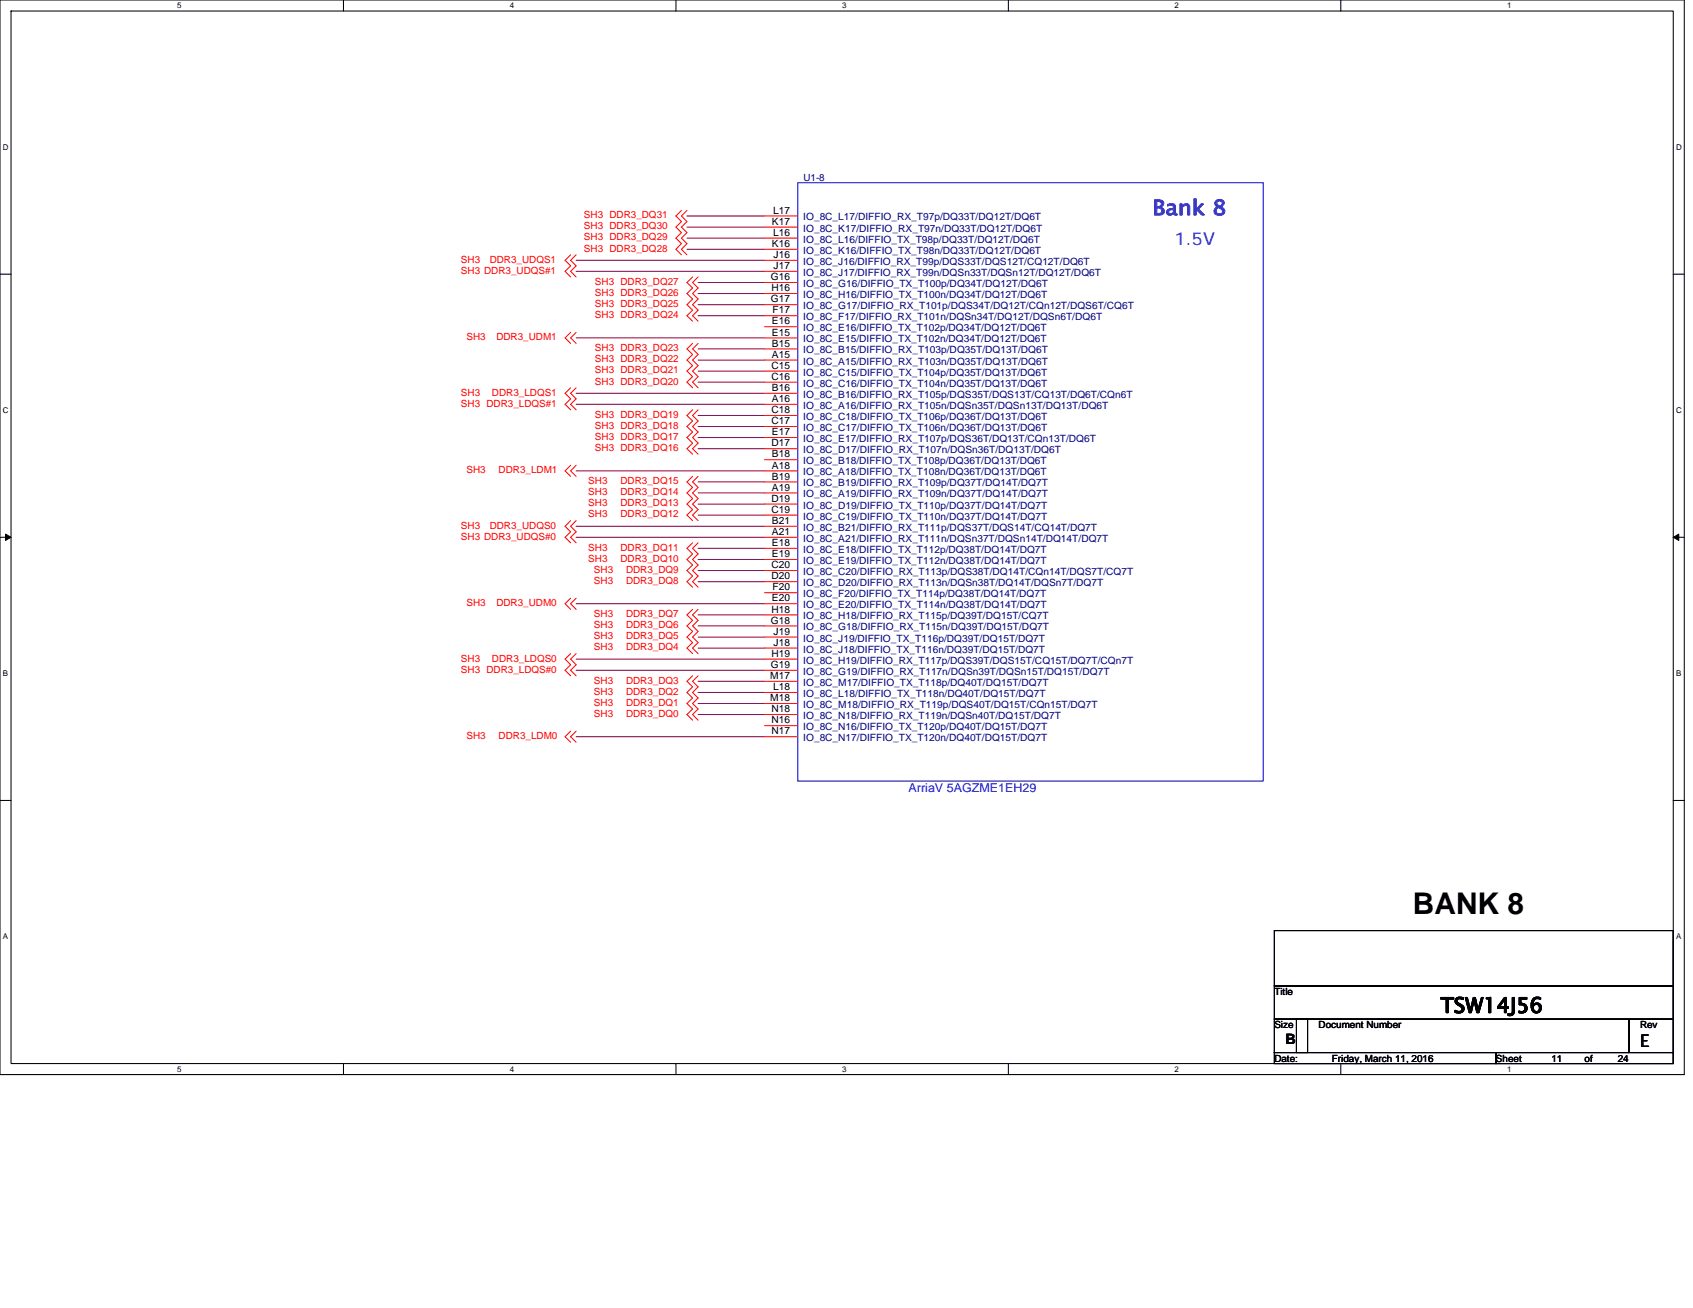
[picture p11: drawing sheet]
<svg xmlns="http://www.w3.org/2000/svg" width="279mm" height="216mm" viewBox="0 0 279 216" stroke-linecap="round" stroke-linejoin="round" font-family="sans-serif">
<defs><g id="words">
<text font-size="4.9" x="233.2" y="150.9">BANK 8</text>
<text font-size="3.5" fill="#00f" x="190.2" y="35.5">Bank 8</text>
<text font-size="3.5" x="237.7" y="167.2">TSW14J56</text>
<text font-size="2.9" fill="#00f" x="193.8" y="40.4">1.5V</text>
<text font-size="2.9" x="270.7" y="172.8">E</text>
<text font-size="2.4" x="212.1" y="172.3">B</text>
<text font-size="2" fill="#00f" x="149.9" y="130.7">ArriaV 5AGZME1EH29</text>
<g font-size="1.7">
<text x="127.6" y="35.3">L17</text>
<text x="127.4" y="37.1">K17</text>
<text x="127.4" y="40.8">K16</text>
<text x="127.6" y="38.9">L16</text>
<text x="127.2" y="46.2">G16</text>
<text x="127.7" y="42.6">J16</text>
<text x="127.7" y="44.4">J17</text>
<text x="127.2" y="49.9">G17</text>
<text x="127.3" y="48.1">H16</text>
<text x="127.4" y="53.6">E16</text>
<text x="127.5" y="51.7">F17</text>
<text x="127.4" y="55.4">E15</text>
<text x="127.4" y="59.1">A15</text>
<text x="127.4" y="57.2">B15</text>
<text x="127.3" y="60.9">C15</text>
<text x="127.3" y="62.7">C16</text>
<text x="127.4" y="64.5">B16</text>
<text x="127.3" y="70">C17</text>
<text x="127.3" y="68.2">C18</text>
<text x="127.4" y="66.4">A16</text>
<text x="127.4" y="71.8">E17</text>
<text x="127.3" y="73.7">D17</text>
<text x="127.4" y="75.5">B18</text>
<text x="127.4" y="77.3">A18</text>
<text x="127.3" y="82.8">D19</text>
<text x="127.4" y="81">A19</text>
<text x="127.4" y="79.2">B19</text>
<text x="127.3" y="84.6">C19</text>
<text x="127.4" y="86.5">B21</text>
<text x="127.4" y="88.3">A21</text>
<text x="127.3" y="93.8">C20</text>
<text x="127.3" y="95.6">D20</text>
<text x="127.4" y="92">E19</text>
<text x="127.4" y="90.1">E18</text>
<text x="127.3" y="101.1">H18</text>
<text x="127.4" y="99.3">E20</text>
<text x="127.5" y="97.5">F20</text>
<text x="127.2" y="102.9">G18</text>
<text x="127.7" y="104.8">J19</text>
<text x="127.7" y="106.6">J18</text>
<text x="127.1" y="112.1">M17</text>
<text x="127.2" y="110.3">G19</text>
<text x="127.3" y="108.4">H19</text>
<text x="127.6" y="113.9">L18</text>
<text x="127.1" y="115.7">M18</text>
<text x="127.3" y="117.6">N18</text>
<text x="127.3" y="119.4">N16</text>
<text x="127.3" y="121.2">N17</text>
</g>
<g font-size="1.7" fill="#000080">
<text x="132.6" y="38.2">IO_8C_K17/DIFFIO_RX_T97n/DQ33T/DQ12T/DQ6T</text>
<text x="132.6" y="36.4">IO_8C_L17/DIFFIO_RX_T97p/DQ33T/DQ12T/DQ6T</text>
<text x="132.6" y="40">IO_8C_L16/DIFFIO_TX_T98p/DQ33T/DQ12T/DQ6T</text>
<text x="132.6" y="41.9">IO_8C_K16/DIFFIO_TX_T98n/DQ33T/DQ12T/DQ6T</text>
<text x="132.6" y="43.7">IO_8C_J16/DIFFIO_RX_T99p/DQS33T/DQS12T/CQ12T/DQ6T</text>
<text x="132.6" y="45.5">IO_8C_J17/DIFFIO_RX_T99n/DQSn33T/DQSn12T/DQ12T/DQ6T</text>
<text x="132.6" y="47.4">IO_8C_G16/DIFFIO_TX_T100p/DQ34T/DQ12T/DQ6T</text>
<text x="132.6" y="49.2">IO_8C_H16/DIFFIO_TX_T100n/DQ34T/DQ12T/DQ6T</text>
<text x="132.6" y="52.9">IO_8C_F17/DIFFIO_RX_T101n/DQSn34T/DQ12T/DQSn6T/DQ6T</text>
<text x="132.6" y="51">IO_8C_G17/DIFFIO_RX_T101p/DQS34T/DQ12T/CQn12T/DQS6T/CQ6T</text>
<text x="132.6" y="54.7">IO_8C_E16/DIFFIO_TX_T102p/DQ34T/DQ12T/DQ6T</text>
<text x="132.6" y="56.5">IO_8C_E15/DIFFIO_TX_T102n/DQ34T/DQ12T/DQ6T</text>
<text x="132.6" y="58.3">IO_8C_B15/DIFFIO_RX_T103p/DQ35T/DQ13T/DQ6T</text>
<text x="132.6" y="60.2">IO_8C_A15/DIFFIO_RX_T103n/DQ35T/DQ13T/DQ6T</text>
<text x="132.6" y="62">IO_8C_C15/DIFFIO_TX_T104p/DQ35T/DQ13T/DQ6T</text>
<text x="132.6" y="65.7">IO_8C_B16/DIFFIO_RX_T105p/DQS35T/DQS13T/CQ13T/DQ6T/CQn6T</text>
<text x="132.6" y="63.8">IO_8C_C16/DIFFIO_TX_T104n/DQ35T/DQ13T/DQ6T</text>
<text x="132.6" y="71.1">IO_8C_C17/DIFFIO_TX_T106n/DQ36T/DQ13T/DQ6T</text>
<text x="132.6" y="69.3">IO_8C_C18/DIFFIO_TX_T106p/DQ36T/DQ13T/DQ6T</text>
<text x="132.6" y="67.5">IO_8C_A16/DIFFIO_RX_T105n/DQSn35T/DQSn13T/DQ13T/DQ6T</text>
<text x="132.6" y="74.8">IO_8C_D17/DIFFIO_RX_T107n/DQSn36T/DQ13T/DQ6T</text>
<text x="132.6" y="76.6">IO_8C_B18/DIFFIO_TX_T108p/DQ36T/DQ13T/DQ6T</text>
<text x="132.6" y="73">IO_8C_E17/DIFFIO_RX_T107p/DQS36T/DQ13T/CQn13T/DQ6T</text>
<text x="132.6" y="82.1">IO_8C_A19/DIFFIO_RX_T109n/DQ37T/DQ14T/DQ7T</text>
<text x="132.6" y="83.9">IO_8C_D19/DIFFIO_TX_T110p/DQ37T/DQ14T/DQ7T</text>
<text x="132.6" y="80.3">IO_8C_B19/DIFFIO_RX_T109p/DQ37T/DQ14T/DQ7T</text>
<text x="132.6" y="78.5">IO_8C_A18/DIFFIO_TX_T108n/DQ36T/DQ13T/DQ6T</text>
<text x="132.6" y="87.6">IO_8C_B21/DIFFIO_RX_T111p/DQS37T/DQS14T/CQ14T/DQ7T</text>
<text x="132.6" y="85.8">IO_8C_C19/DIFFIO_TX_T110n/DQ37T/DQ14T/DQ7T</text>
<text x="132.6" y="89.4">IO_8C_A21/DIFFIO_RX_T111n/DQSn37T/DQSn14T/DQ14T/DQ7T</text>
<text x="132.6" y="94.9">IO_8C_C20/DIFFIO_RX_T113p/DQS38T/DQ14T/CQn14T/DQS7T/CQ7T</text>
<text x="132.6" y="93.1">IO_8C_E19/DIFFIO_TX_T112n/DQ38T/DQ14T/DQ7T</text>
<text x="132.6" y="91.2">IO_8C_E18/DIFFIO_TX_T112p/DQ38T/DQ14T/DQ7T</text>
<text x="132.6" y="98.6">IO_8C_F20/DIFFIO_TX_T114p/DQ38T/DQ14T/DQ7T</text>
<text x="132.6" y="100.4">IO_8C_E20/DIFFIO_TX_T114n/DQ38T/DQ14T/DQ7T</text>
<text x="132.6" y="96.8">IO_8C_D20/DIFFIO_RX_T113n/DQSn38T/DQ14T/DQSn7T/DQ7T</text>
<text x="132.6" y="105.9">IO_8C_J19/DIFFIO_TX_T116p/DQ39T/DQ15T/DQ7T</text>
<text x="132.6" y="104.1">IO_8C_G18/DIFFIO_RX_T115n/DQ39T/DQ15T/DQ7T</text>
<text x="132.6" y="102.2">IO_8C_H18/DIFFIO_RX_T115p/DQ39T/DQ15T/CQ7T</text>
<text x="132.6" y="107.7">IO_8C_J18/DIFFIO_TX_T116n/DQ39T/DQ15T/DQ7T</text>
<text x="132.6" y="113.2">IO_8C_M17/DIFFIO_TX_T118p/DQ40T/DQ15T/DQ7T</text>
<text x="132.6" y="111.4">IO_8C_G19/DIFFIO_RX_T117n/DQSn39T/DQSn15T/DQ15T/DQ7T</text>
<text x="132.6" y="109.5">IO_8C_H19/DIFFIO_RX_T117p/DQS39T/DQS15T/CQ15T/DQ7T/CQn7T</text>
<text x="132.6" y="115">IO_8C_L18/DIFFIO_TX_T118n/DQ40T/DQ15T/DQ7T</text>
<text x="132.6" y="118.7">IO_8C_N18/DIFFIO_RX_T119n/DQSn40T/DQ15T/DQ7T</text>
<text x="132.6" y="116.9">IO_8C_M18/DIFFIO_RX_T119p/DQS40T/DQ15T/CQn15T/DQ7T</text>
<text x="132.6" y="122.3">IO_8C_N17/DIFFIO_TX_T120n/DQ40T/DQ15T/DQ7T</text>
<text x="132.6" y="120.5">IO_8C_N16/DIFFIO_TX_T120p/DQ40T/DQ15T/DQ7T</text>
</g>
<text font-size="1.6" fill="#000080" x="132.6" y="29.8">U1-8</text>
<g font-size="1.6" fill="#f00">
<text x="96.4" y="41.5">SH3 DDR3_DQ28</text>
<text x="96.4" y="39.7">SH3 DDR3_DQ29</text>
<text x="96.4" y="37.9">SH3 DDR3_DQ30</text>
<text x="96.4" y="36">SH3 DDR3_DQ31</text>
<text x="76.1" y="43.3">SH3</text>
<text x="76.1" y="45.2">SH3 DDR3_UDQS#1</text>
<text x="80.8" y="43.3">DDR3_UDQS1</text>
<text x="98.2" y="47">SH3 DDR3_DQ27</text>
<text x="98.2" y="52.5">SH3 DDR3_DQ24</text>
<text x="98.2" y="50.7">SH3 DDR3_DQ25</text>
<text x="98.2" y="48.8">SH3 DDR3_DQ26</text>
<text x="77" y="56.2">SH3</text>
<text x="81.9" y="56.2">DDR3_UDM1</text>
<text x="98.2" y="59.8">SH3 DDR3_DQ22</text>
<text x="98.2" y="58">SH3 DDR3_DQ23</text>
<text x="76.1" y="65.3">SH3</text>
<text x="81.2" y="65.3">DDR3_LDQS1</text>
<text x="98.2" y="63.5">SH3 DDR3_DQ20</text>
<text x="98.2" y="61.6">SH3 DDR3_DQ21</text>
<text x="76.1" y="67.1">SH3 DDR3_LDQS#1</text>
<text x="98.2" y="70.8">SH3 DDR3_DQ18</text>
<text x="98.2" y="69">SH3 DDR3_DQ19</text>
<text x="98.2" y="74.4">SH3 DDR3_DQ16</text>
<text x="98.2" y="72.6">SH3 DDR3_DQ17</text>
<text x="77" y="78.1">SH3</text>
<text x="82.3" y="78.1">DDR3_LDM1</text>
<text x="97.1" y="83.6">SH3</text>
<text x="97.1" y="81.8">SH3</text>
<text x="97.1" y="79.9">SH3</text>
<text x="102.4" y="83.6">DDR3_DQ13</text>
<text x="102.4" y="81.8">DDR3_DQ14</text>
<text x="102.4" y="79.9">DDR3_DQ15</text>
<text x="76.1" y="87.2">SH3</text>
<text x="76.1" y="89.1">SH3 DDR3_UDQS#0</text>
<text x="80.8" y="87.2">DDR3_UDQS0</text>
<text x="97.1" y="85.4">SH3</text>
<text x="102.4" y="85.4">DDR3_DQ12</text>
<text x="97.1" y="92.7">SH3</text>
<text x="97.1" y="90.9">SH3</text>
<text x="98" y="94.6">SH3</text>
<text x="102.4" y="92.7">DDR3_DQ10</text>
<text x="102.4" y="90.9">DDR3_DQ11</text>
<text x="103.3" y="94.6">DDR3_DQ9</text>
<text x="77" y="100.1">SH3</text>
<text x="81.9" y="100.1">DDR3_UDM0</text>
<text x="98" y="101.9">SH3</text>
<text x="98" y="96.4">SH3</text>
<text x="103.3" y="101.9">DDR3_DQ7</text>
<text x="103.3" y="96.4">DDR3_DQ8</text>
<text x="98" y="107.4">SH3</text>
<text x="98" y="105.5">SH3</text>
<text x="98" y="103.7">SH3</text>
<text x="103.3" y="107.4">DDR3_DQ4</text>
<text x="103.3" y="105.5">DDR3_DQ5</text>
<text x="103.3" y="103.7">DDR3_DQ6</text>
<text x="76.1" y="109.2">SH3</text>
<text x="76.1" y="111">SH3 DDR3_LDQS#0</text>
<text x="81.2" y="109.2">DDR3_LDQS0</text>
<text x="98" y="112.8">SH3</text>
<text x="103.3" y="112.8">DDR3_DQ3</text>
<text x="98" y="118.3">SH3</text>
<text x="98" y="116.5">SH3</text>
<text x="98" y="114.7">SH3</text>
<text x="103.3" y="118.3">DDR3_DQ0</text>
<text x="103.3" y="116.5">DDR3_DQ1</text>
<text x="103.3" y="114.7">DDR3_DQ2</text>
<text x="77" y="122">SH3</text>
<text x="82.3" y="122">DDR3_LDM0</text>
</g>
<g font-size="1.6">
<text x="210.3" y="164.2">Title</text>
<text x="210.3" y="169.7">Size</text>
<text x="217.6" y="169.7">Document Number</text>
<text x="270.7" y="169.7">Rev</text>
<text x="210.3" y="175.2">Date:</text>
<text x="219.8" y="175.2">Friday, March 11, 2016</text>
<text x="246.9" y="175.2">Sheet</text>
<text x="256" y="175.2">11</text>
<text x="261.5" y="175.2">of</text>
<text x="267" y="175.2">24</text>
</g>
<g font-size="1.3">
<text x="29.3" y="1.4">5</text>
<text x="84.1" y="1.4">4</text>
<text x="139" y="1.4">3</text>
<text x="193.8" y="1.4">2</text>
<text x="248.7" y="1.4">1</text>
<text x=".5" y="24.7">D</text>
<text x="276.6" y="24.7">D</text>
<text x=".5" y="68.2">C</text>
<text x="276.6" y="68.2">C</text>
<text x=".5" y="111.6">B</text>
<text x="276.6" y="111.6">B</text>
<text x=".5" y="155">A</text>
<text x="276.6" y="155">A</text>
<text x="29.3" y="176.9">5</text>
<text x="84.1" y="176.9">4</text>
<text x="139" y="176.9">3</text>
<text x="193.8" y="176.9">2</text>
<text x="248.7" y="176.9">1</text>
</g>
</g></defs>
<path d="M0 0h278v177.4h-278zM1.8 1.8h274.3v173.8h-274.3z" fill="none" stroke="#000" stroke-width=".17"/>
<g fill="#fff">
<path d="M29.3 .2h.7v1.5h-.7z"/>
<path d="M29.3 175.7h.7v1.5h-.7z"/>
</g>
<path d="M56.7 0v1.8M56.7 175.6v1.8" fill="none" stroke="#000" stroke-width=".17"/>
<g fill="#fff">
<path d="M84.1 .2h.7v1.5h-.7z"/>
<path d="M84.1 175.7h.7v1.5h-.7z"/>
</g>
<path d="M111.5 0v1.8M111.5 175.6v1.8" fill="none" stroke="#000" stroke-width=".17"/>
<g fill="#fff">
<path d="M139 .2h.7v1.5h-.7z"/>
<path d="M139 175.7h.7v1.5h-.7z"/>
</g>
<path d="M166.4 0v1.8M166.4 175.6v1.8" fill="none" stroke="#000" stroke-width=".17"/>
<g fill="#fff">
<path d="M193.8 .2h.8v1.5h-.8z"/>
<path d="M193.8 175.7h.8v1.5h-.8z"/>
</g>
<path d="M221.3 0v1.8M221.3 175.6v1.8" fill="none" stroke="#000" stroke-width=".17"/>
<g fill="#fff">
<path d="M248.7 .2h.7v1.5h-.7z"/>
<path d="M248.7 175.7h.7v1.5h-.7z"/>
<path d="M.5 23.5h.9v1.5h-.9z"/>
<path d="M276.6 23.5h1v1.5h-1z"/>
<path d="M.5 67h.9v1.4h-.9z"/>
<path d="M276.6 67h1v1.4h-1z"/>
</g>
<path d="M0 45.3h1.8M276.1 45.3h1.9" fill="none" stroke="#000" stroke-width=".17"/>
<g fill="#fff">
<path d="M.5 110.4h.8v1.5h-.8z"/>
<path d="M276.6 110.4h.9v1.5h-.9z"/>
</g>
<path d="M0 88.7h1.8M276.1 88.7h1.9" fill="none" stroke="#000" stroke-width=".17"/>
<path d="M.9 88.2l.9 .5-.9 .5zM276.1 88.7l1-.5v1z" fill="#000" stroke="#000" stroke-width=".17"/>
<g fill="#fff">
<path d="M.5 153.8h.8v1.5h-.8z"/>
<path d="M276.6 153.8h.9v1.5h-.9z"/>
</g>
<path d="M0 132.1h1.8M276.1 132.1h1.9M210.3 153.6h65.8v9.2h-65.8zM210.3 162.8h65.8v5.4h-65.8zM210.3 168.2h5.5v5.5h-5.5zM210.3 173.7h36.6v1.9h-36.6zM214 168.2h54.8v5.5h-54.8zM246.9 173.7h29.2v1.9h-29.2zM268.8 168.2h7.3v5.5h-7.3z" fill="none" stroke="#000" stroke-width=".17"/>
<g fill="none" stroke="#800040" stroke-width=".17">
<path d="M113.4 39.3h12.8M113.4 37.5h12.8M113.4 35.6h12.8M95.1 43h31.1M95.1 44.8h31.1M95.1 55.8h31.1M113.4 41.1h12.8M115.2 57.6h11M115.2 52.1h11M115.2 50.3h11M115.2 48.5h11M115.2 46.6h11"/>
<path d="M115.2 59.4h11M95.1 66.7h31.1M95.1 64.9h31.1M95.1 77.7h31.1M115.2 79.5h11M115.2 74.1h11M115.2 70.4h11M115.2 68.6h11M115.2 63.1h11M115.2 61.3h11M115.2 72.2h11M95.1 86.9h31.1"/>
<path d="M95.1 88.7h31.1M95.1 99.7h31.1M115.2 83.2h11M115.2 96h11M115.2 81.4h11M115.2 94.2h11M115.2 92.4h11M115.2 90.5h11M115.2 85h11M95.1 110.6h31.1M95.1 108.8h31.1M115.2 117.9h11"/>
<path d="M115.2 101.5h11M115.2 114.3h11M115.2 112.5h11M115.2 107h11M115.2 105.2h11M115.2 103.3h11M115.2 116.1h11M95.1 121.6h31.1"/>
</g>
<g fill="none" stroke="#f00" stroke-width=".17">
<path d="M112.5 34.7l-1 .9 1 1-1 .9 1 .9-1 .9 1 .9-1 .9 1 1M113.4 34.7l-.9 .9 .9 1-.9 .9 .9 .9-.9 .9 .9 .9-.9 .9 .9 1M126.2 37.5h5.5M126.2 35.6h5.5M126.2 39.3h5.5M94.2 42.1l-.9 .9 .9 .9-.9 .9 .9 .9M94.2 54.9l-.9 .9 .9 .9M95.1 42.1l-.9 .9 .9 .9-.9 .9 .9 .9M95.1 54.9l-.9 .9 .9 .9M114.3 56.7l-.9 .9 .9 .9-.9 .9 .9 .9-.9 1 .9 .9-.9 .9 .9 .9M114.3 45.7l-.9 .9 .9 .9-.9 1 .9 .9-.9 .9 .9 .9-.9 .9 .9 .9M115.2 56.7l-.9 .9 .9 .9-.9 .9 .9 .9-.9 1 .9 .9-.9 .9 .9 .9"/>
<path d="M115.2 45.7l-.9 .9 .9 .9-.9 1 .9 .9-.9 .9 .9 .9-.9 .9 .9 .9M126.2 53.9h5.5M126.2 48.5h5.5M126.2 55.8h5.5M126.2 59.4h5.5M126.2 57.6h5.5M126.2 43h5.5M126.2 52.1h5.5M126.2 44.8h5.5M126.2 50.3h5.5M126.2 41.1h5.5M126.2 46.6h5.5"/>
<path d="M94.2 64l-.9 .9 .9 .9-.9 .9 .9 .9M94.2 76.8l-.9 .9 .9 .9M95.1 64l-.9 .9 .9 .9-.9 .9 .9 .9M95.1 76.8l-.9 .9 .9 .9M114.3 78.6l-.9 .9 .9 1-.9 .9 .9 .9-.9 .9 .9 .9-.9 .9 .9 .9M114.3 67.6l-.9 1 .9 .9-.9 .9 .9 .9-.9 .9 .9 1-.9 .9 .9 .9M115.2 78.6l-.9 .9 .9 1-.9 .9 .9 .9-.9 .9 .9 .9-.9 .9 .9 .9M115.2 67.6l-.9 1 .9 .9-.9 .9 .9 .9-.9 .9 .9 1-.9 .9 .9 .9M126.2 61.3h5.5M126.2 79.5h5.5M126.2 64.9h5.5M126.2 70.4h5.5"/>
<path d="M126.2 63.1h5.5M126.2 74.1h5.5M126.2 68.6h5.5M126.2 75.9h5.5M126.2 66.7h5.5M126.2 77.7h5.5M126.2 72.2h5.5M94.2 85.9l-.9 1 .9 .9-.9 .9 .9 .9M94.2 98.7l-.9 1 .9 .9M95.1 85.9l-.9 1 .9 .9-.9 .9 .9 .9M95.1 98.7l-.9 1 .9 .9M114.3 89.6l-.9 .9 .9 .9-.9 1 .9 .9-.9 .9 .9 .9-.9 .9 .9 .9"/>
<path d="M115.2 89.6l-.9 .9 .9 .9-.9 1 .9 .9-.9 .9 .9 .9-.9 .9 .9 .9M126.2 81.4h5.5M126.2 86.9h5.5M126.2 94.2h5.5M126.2 85h5.5M126.2 92.4h5.5M126.2 83.2h5.5M126.2 97.8h5.5M126.2 90.5h5.5M126.2 99.7h5.5M126.2 96h5.5M126.2 88.7h5.5"/>
<path d="M94.2 107.9l-.9 .9 .9 .9-.9 .9 .9 .9M95.1 107.9l-.9 .9 .9 .9-.9 .9 .9 .9M114.3 111.5l-.9 1 .9 .9-.9 .9 .9 .9-.9 .9 .9 .9-.9 .9 .9 1M114.3 100.6l-.9 .9 .9 .9-.9 .9 .9 .9-.9 1 .9 .9-.9 .9 .9 .9M115.2 111.5l-.9 1 .9 .9-.9 .9 .9 .9-.9 .9 .9 .9-.9 .9 .9 1M115.2 100.6l-.9 .9 .9 .9-.9 .9 .9 .9-.9 1 .9 .9-.9 .9 .9 .9M126.2 105.2h5.5M126.2 114.3h5.5M126.2 117.9h5.5M126.2 112.5h5.5M126.2 103.3h5.5M126.2 116.1h5.5"/>
<path d="M126.2 101.5h5.5M126.2 110.6h5.5M126.2 107h5.5M126.2 119.8h5.5M126.2 108.8h5.5M94.2 120.7l-.9 .9 .9 .9M95.1 120.7l-.9 .9 .9 .9M126.2 121.6h5.5"/>
</g>
<path d="M131.7 30.2h76.8v98.7h-76.8z" fill="none" stroke="#00f" stroke-width=".17"/>
<use href="#words"/>
</svg>
